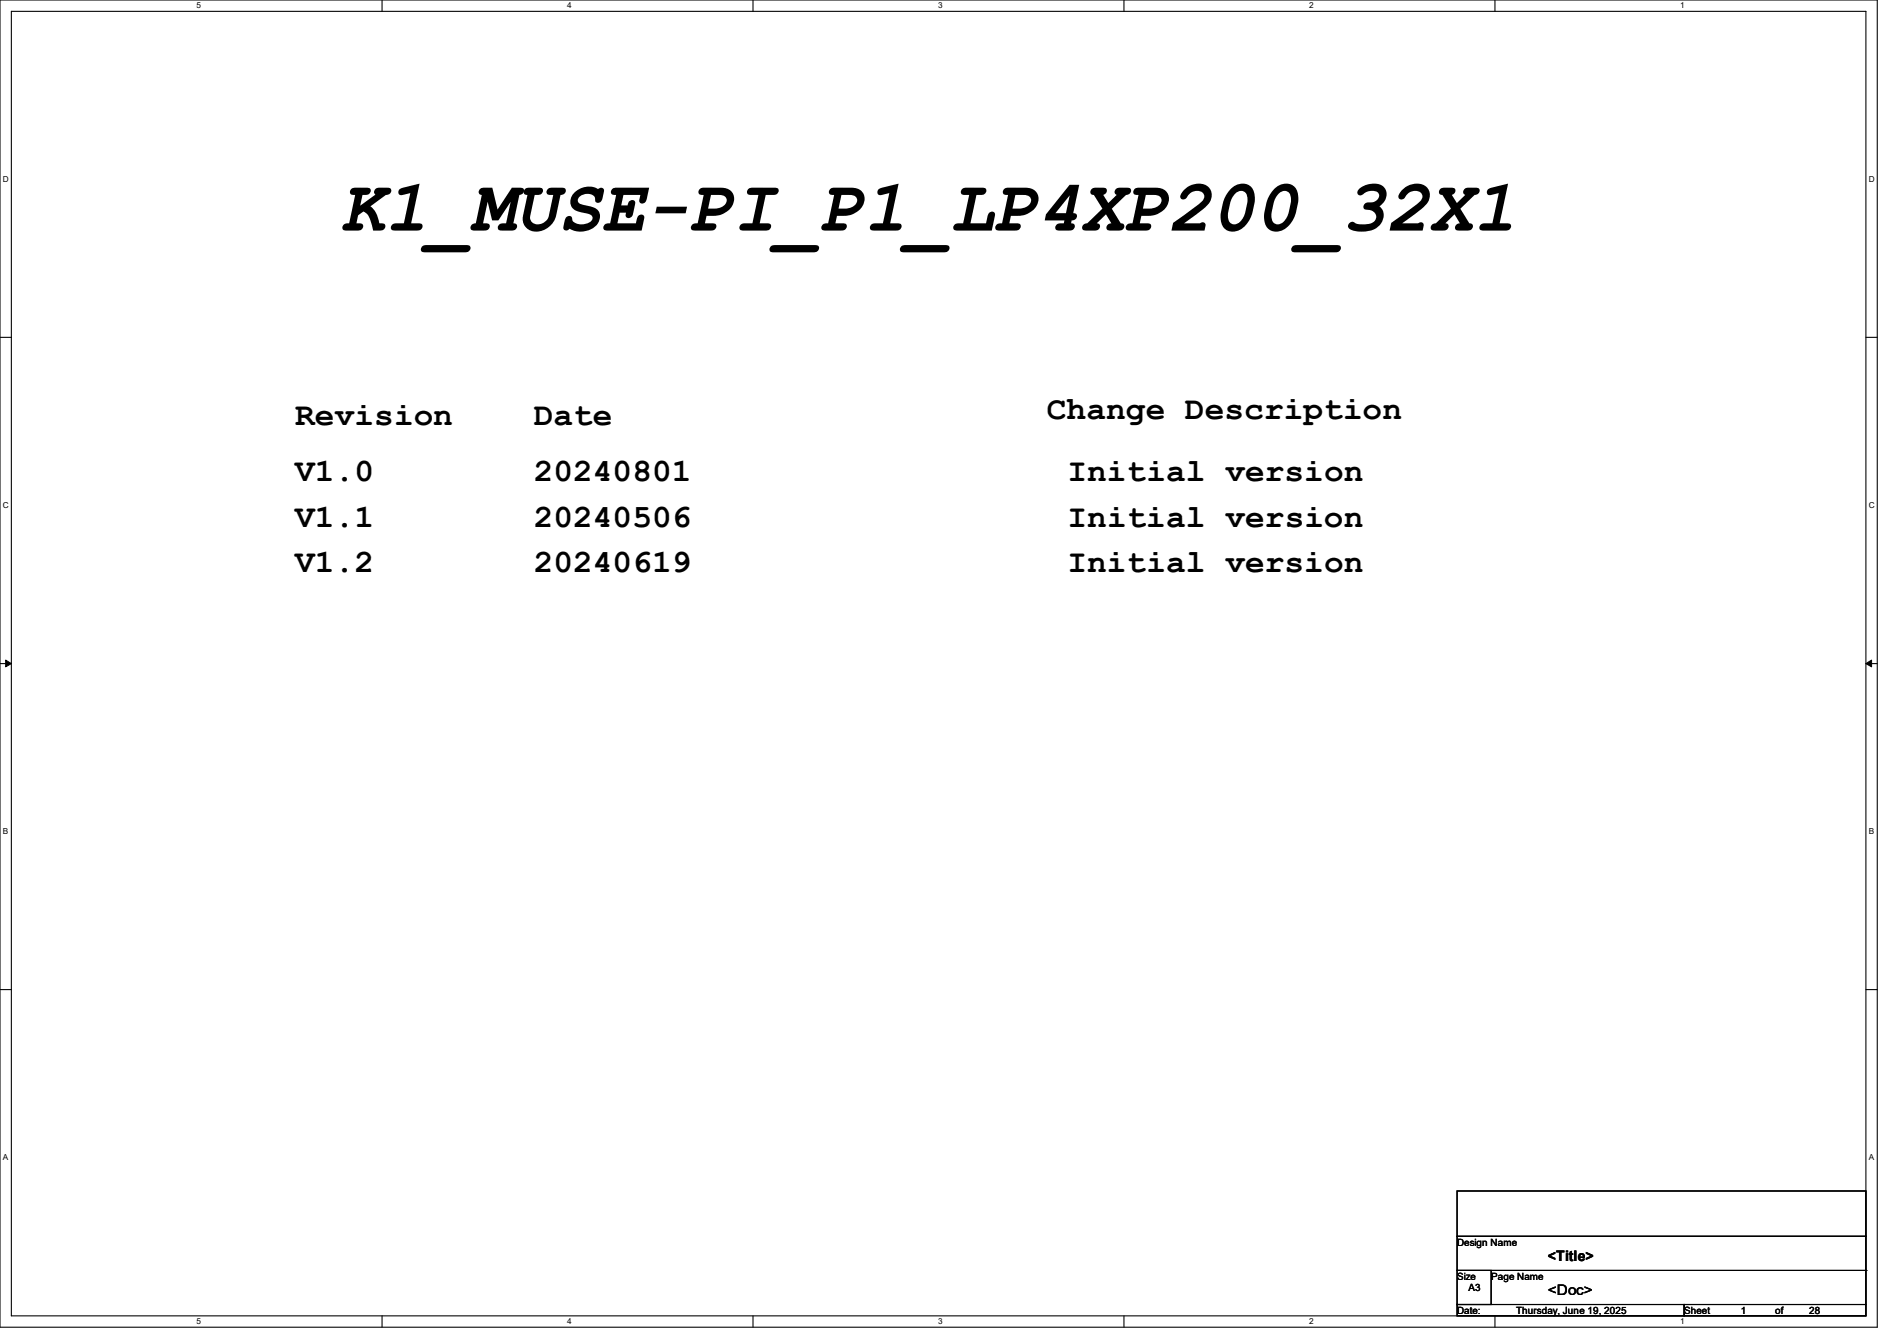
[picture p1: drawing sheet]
<svg xmlns="http://www.w3.org/2000/svg" width="297mm" height="210mm" viewBox="0 0 297 210" stroke-linecap="round" stroke-linejoin="round" font-family="sans-serif">
<defs><g id="words">
<text font-size="11.3" x="53.3" y="36.1">K1_MUSE-PI_P1_LP4XP200_32X1</text>
<g font-size="5.1">
<text x="163.9" y="65.6">Change Description</text>
<text x="46.2" y="66.5">Revision</text>
<text x="83.6" y="66.5">Date</text>
<text x="46.2" y="75.4">V1.0</text>
<text x="83.6" y="75.4">20240801</text>
<text x="167.1" y="75.4">Initial version</text>
<text x="46.2" y="82.5">V1.1</text>
<text x="83.6" y="82.5">20240506</text>
<text x="167.1" y="82.5">Initial version</text>
<text x="46.2" y="89.6">V1.2</text>
<text x="83.6" y="89.6">20240619</text>
<text x="167.1" y="89.6">Initial version</text>
</g>
<g font-size="2.3">
<text x="242.4" y="197.5">&lt;Title&gt;</text>
<text x="242.4" y="202.8">&lt;Doc&gt;</text>
</g>
<g font-size="1.6">
<text x="228.1" y="195.1">Design Name</text>
<text x="228.1" y="200.4">Size</text>
<text x="229.9" y="202.2">A3</text>
<text x="233.5" y="200.4">Page Name</text>
<text x="228.1" y="205.7">Date:</text>
<text x="237.4" y="205.7">Thursday, June 19, 2025</text>
<text x="263.7" y="205.7">Sheet</text>
<text x="272.6" y="205.7">1</text>
<text x="277.9" y="205.7">of</text>
<text x="283.2" y="205.7">28</text>
</g>
<g font-size="1.3">
<text x="30.8" y="1.3">5</text>
<text x="88.8" y="1.3">4</text>
<text x="146.9" y="1.3">3</text>
<text x="205" y="1.3">2</text>
<text x="263.1" y="1.3">1</text>
<text x=".5" y="28.4">D</text>
<text x="292.6" y="28.4">D</text>
<text x=".5" y="79.5">C</text>
<text x="292.6" y="79.5">C</text>
<text x=".5" y="130.6">B</text>
<text x="292.6" y="130.6">B</text>
<text x=".5" y="181.7">A</text>
<text x="292.6" y="181.7">A</text>
<text x="30.8" y="207.4">5</text>
<text x="88.8" y="207.4">4</text>
<text x="146.9" y="207.4">3</text>
<text x="205" y="207.4">2</text>
<text x="263.1" y="207.4">1</text>
</g>
</g></defs>
<path d="M0 0h293.9v207.9h-293.9zM1.8 1.8h290.3v204.3h-290.3z" fill="none" stroke="#000" stroke-width=".17"/>
<g fill="#fff">
<path d="M30.8 .2h.7v1.4h-.7z"/>
<path d="M30.8 206.2h.7v1.4h-.7z"/>
</g>
<path d="M59.8 0v1.8M59.8 206.1v1.8" fill="none" stroke="#000" stroke-width=".17"/>
<g fill="#fff">
<path d="M88.8 .2h.7v1.4h-.7z"/>
<path d="M88.8 206.2h.7v1.4h-.7z"/>
</g>
<path d="M117.9 0v1.8M117.9 206.1v1.8" fill="none" stroke="#000" stroke-width=".17"/>
<g fill="#fff">
<path d="M146.9 .2h.7v1.4h-.7z"/>
<path d="M146.9 206.2h.7v1.4h-.7z"/>
</g>
<path d="M176 0v1.8M176 206.1v1.8" fill="none" stroke="#000" stroke-width=".17"/>
<g fill="#fff">
<path d="M205 .2h.7v1.4h-.7z"/>
<path d="M205 206.2h.7v1.4h-.7z"/>
</g>
<path d="M234.1 0v1.8M234.1 206.1v1.8" fill="none" stroke="#000" stroke-width=".17"/>
<g fill="#fff">
<path d="M263.1 .2h.6v1.4h-.6z"/>
<path d="M263.1 206.2h.6v1.4h-.6z"/>
<path d="M.5 27.3h.9v1.4h-.9z"/>
<path d="M292.6 27.3h.9v1.4h-.9z"/>
<path d="M.5 78.4h.9v1.4h-.9z"/>
<path d="M292.6 78.4h.9v1.4h-.9z"/>
</g>
<path d="M0 52.8h1.8M292.1 52.8h1.8" fill="none" stroke="#000" stroke-width=".17"/>
<g fill="#fff">
<path d="M.5 129.5h.8v1.4h-.8z"/>
<path d="M292.6 129.5h.8v1.4h-.8z"/>
</g>
<path d="M0 103.9h1.8M292.1 103.9h1.8" fill="none" stroke="#000" stroke-width=".17"/>
<path d="M.9 103.4l.9 .5-.9 .5zM292.1 103.9l.9-.5v1z" fill="#000" stroke="#000" stroke-width=".16"/>
<g fill="#fff">
<path d="M.5 180.5h.8v1.4h-.8z"/>
<path d="M292.6 180.5h.8v1.4h-.8z"/>
</g>
<path d="M0 155h1.8M292.1 155h1.8M228.1 186.5h64v7.1h-64zM228.1 193.6h64v5.4h-64zM228.1 199h5.4v5.3h-5.4zM292.1 199h.1M292.1 199v5.3M228.1 204.3h35.6v1.8h-35.6zM263.7 204.3h28.4v1.8h-28.4z" fill="none" stroke="#000" stroke-width=".17"/>
<use href="#words"/>
</svg>
